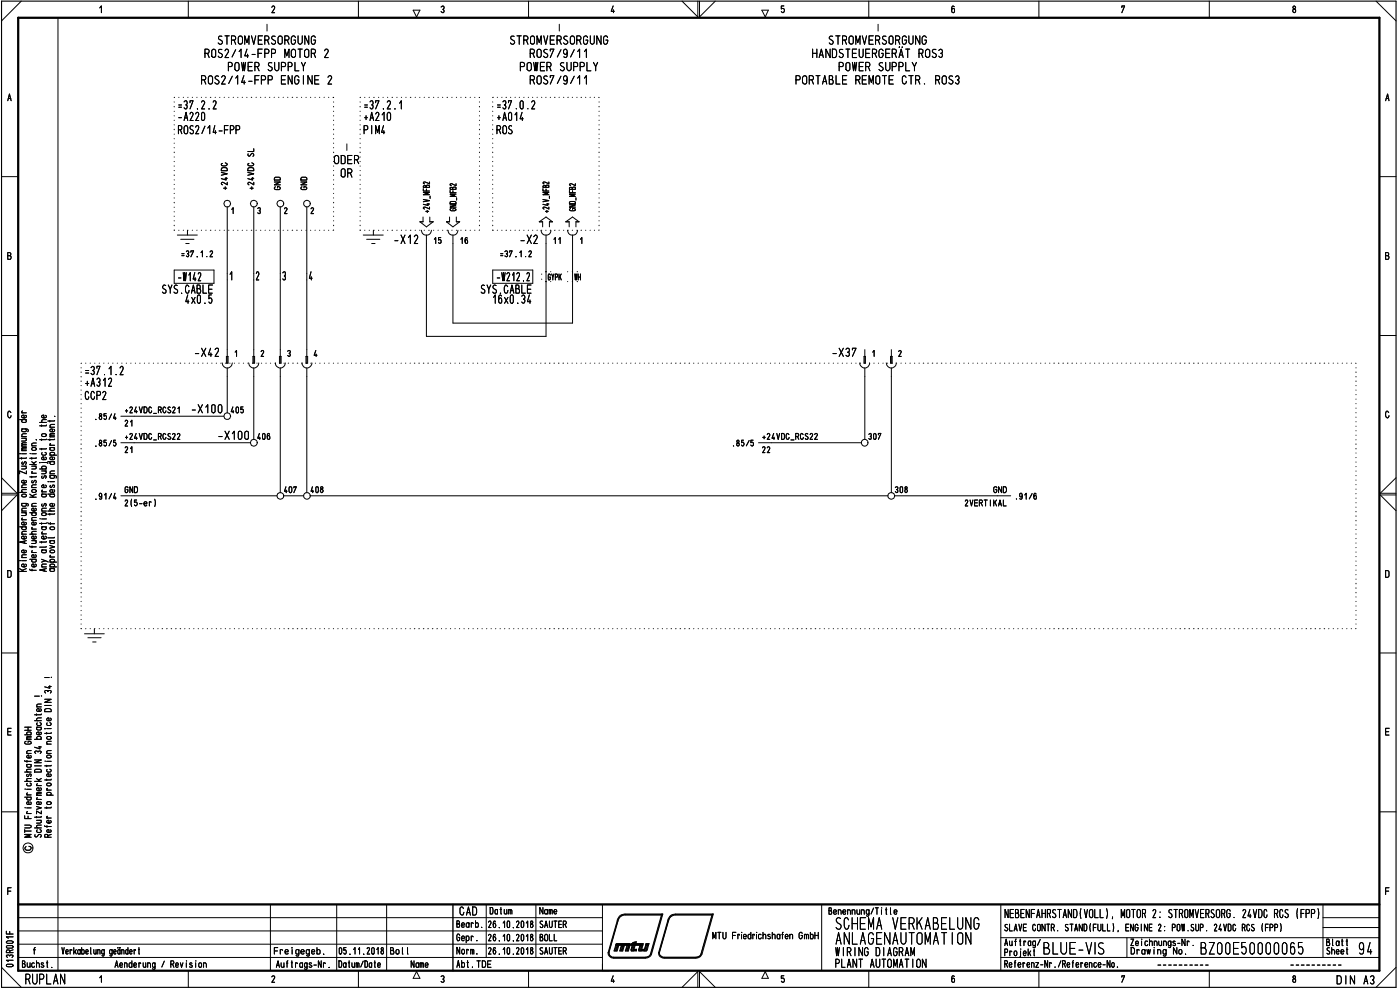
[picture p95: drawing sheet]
<svg xmlns="http://www.w3.org/2000/svg" width="420mm" height="297mm" viewBox="0 0 420 297" stroke-linecap="round" stroke-linejoin="round" font-family="sans-serif">
<defs><g id="words">
<g font-size="5.3">
<text x="250.5" y="279">SC =NA ViKA31LU</text>
<text x="250.7" y="283.5">ABLAG-\AUTOldT 0</text>
<text x="312.9" y="286.5">3LU1-V</text>
<text x="360.1" y="286.4">3200150000065</text>
</g>
<g font-size="4.6">
<text x="285.4" y="4">6</text>
<text x="387.7" y="4">8</text>
<text x="415.7" y="30.4">A</text>
<text x="7.5" y="295.4">RUPLAN</text>
</g>
<g font-size="3.9">
<text x="61.2" y="17.4">ROS2/14-FPP MOTOR 2</text>
<text x="65.1" y="13.5">STROMVERSORGUNG</text>
<text x="152.8" y="13.5">STROMVERSORGUNG</text>
<text x="158.9" y="17.4">ROS7/9/11</text>
<text x="243.6" y="17.4">HANDSTEUERGERÄT ROS3</text>
<text x="248.5" y="13.5">STROMVERSORGUNG</text>
<text x="68.1" y="21.4">POWER SUPPLY</text>
<text x="155.8" y="21.4">POWER SUPPLY</text>
<text x="251.4" y="21.4">POWER SUPPLY</text>
<text x="60.2" y="25.4">ROS2/14-FPP ENGINE 2</text>
<text x="158.9" y="25.4">ROS7/9/11</text>
<text x="238.5" y="25.4">PORTABLE REMOTE CTR. ROS3</text>
<text x="53.3" y="32.9">=37.2.2</text>
<text x="109.1" y="32.9">=37.2.1</text>
<text x="148.9" y="32.9">=37.0.2</text>
<text x="53.2" y="36.3">-A220</text>
<text x="53.3" y="40.3">ROS2/14-FPP</text>
<text x="108.9" y="40.3">PIM4</text>
<text x="109.1" y="36.3">+A210</text>
<text x="148.9" y="40.3">ROS</text>
<text x="148.9" y="36.3">+A014</text>
<text x="99.8" y="49.3">ODER</text>
<text x="102.1" y="53.3">OR</text>
<text x="118.2" y="73.2">-X1215</text>
<text x="155.7" y="73.2">-X211</text>
<text x="48.4" y="88.1">SYS.CABLE</text>
<text x="53" y="84.4">1142</text>
<text x="68.6" y="84.2">1</text>
<text x="76" y="84.2">I2</text>
<text x="83.7" y="84.2">13</text>
<text x="91.7" y="84.2">14</text>
<text x="144" y="88.1">SYS.CABLE</text>
<text x="148.8" y="84.4">-W212.2</text>
<text x="172.3" y="84.2">(1-1</text>
<text x="55.4" y="91.2">4x0.5</text>
<text x="147.7" y="91.2">16x0.34</text>
<text x="58.1" y="107.1">-X42 1</text>
<text x="25.3" y="112.6">=37.1.2</text>
<text x="25.3" y="116.1">+A312</text>
<text x="25.3" y="120.1">CCP2</text>
<text x="39.9" y="152">5</text>
<text x="137.8" y="274.7">CAD</text>
<text x="301.5" y="275.5">NEBENFAHRSTAND(VOLL), MOTOR 2: STROMVERSORG. 24VDC RCS</text>
<text x="250.7" y="286.9">WIRING DIAGRAM</text>
<text x="250.4" y="290.4">PLANT AUTOMATION</text>
<text x="401" y="295.4">DIN A3/</text>
</g>
<g font-size="3.2">
<text x="81.2" y="4">2</text>
<text x="132" y="4">3</text>
<text x="183" y="4">4</text>
<text x="228.5" y="5">V</text>
<text x="336.5" y="4">7</text>
<text x="2.2" y="30.4">A</text>
<text x="69.3" y="64.3">1</text>
<text x="75.6" y="64.3">T3</text>
<text x="83.5" y="64.3">T2</text>
<text x="91.5" y="64.3">T2</text>
<text x="170.4" y="61.8">9</text>
<text x="161.6" y="68.2">PI I</text>
<text x="169.5" y="68.2">PI I</text>
<text x="2.2" y="78">B</text>
<text x="54.2" y="77.2">=37.1.2</text>
<text x="137.9" y="73.2">16</text>
<text x="149.9" y="77.2">=37.1.2</text>
<text x="173.9" y="73.2">1</text>
<text x="415.7" y="78">B</text>
<text x="161.8" y="84">:</text>
<text x="164.4" y="84.2">G:YPK</text>
<text x="70.3" y="107.1">1</text>
<text x="75.4" y="107.1">12</text>
<text x="83.4" y="107.1">13</text>
<text x="91.3" y="107.1">14</text>
<text x="37.3" y="124">+24VDC_R0S21</text>
<text x="57.2" y="124">-X100 405</text>
<text x="28.1" y="126.1">.85/4</text>
<text x="37.2" y="128">21</text>
<text x="37.3" y="132">+24VDC_R0S22</text>
<text x="228.6" y="132">+24VIDO_RCS22</text>
<text x="28.1" y="134">.85/5</text>
<text x="37.2" y="136">21</text>
<text x="219.4" y="134">.85/5</text>
<text x="228.5" y="136">22</text>
<text x="28.1" y="149.9">.91/4</text>
<text x="298.1" y="148">GND</text>
<text x="304.7" y="149.9">.91/6</text>
<text x="37.2" y="152">215-er)</text>
<text x="289.5" y="152">2VERTIKAL</text>
<text x="2" y="173.4">D</text>
<text x="415.5" y="173.4">D</text>
<text x="2" y="220.7">E</text>
<text x="415.5" y="220.7">E</text>
<text x="415.5" y="268.6">F</text>
<text x="146.9" y="274.4">Datum</text>
<text x="161.9" y="274.4">Name</text>
<text x="248.6" y="274.5">Benennung/Title</text>
<text x="388.3" y="275.5">(FPP)</text>
<text x="136.9" y="278.4">Bearb.</text>
<text x="146.3" y="278.5">26.10.2018</text>
<text x="161.8" y="278.5">SAUTER</text>
<text x="213.8" y="281.9">MTU Friedrichshafen GmbH</text>
<text x="301.2" y="279.5">SLAVE CONTR. STAND(FULL), ENGINE 2: POW.SUP. 24VDC RCS (FPP)</text>
<text x="18.5" y="286.4">Verkabelung geändert</text>
<text x="82.1" y="286.4">Freigegeb.</text>
<text x="101.4" y="286.4">05.11.2018</text>
<text x="117" y="286.4">Bol l</text>
<text x="136.9" y="282.4">Gepr.</text>
<text x="137" y="286.4">Norm.</text>
<text x="146.3" y="282.4">26.10.2018</text>
<text x="146.3" y="286.4">26.10.2018</text>
<text x="161.8" y="286.4">SAUTER</text>
<text x="161.9" y="282.4">BOLL</text>
<text x="301.2" y="286.9">Projekt</text>
<text x="301.4" y="283.8">Auftrag/</text>
<text x="339.1" y="283.9">Zeichnungs-Nr.</text>
<text x="339.2" y="286.4">Drawing No.</text>
<text x="397.7" y="283.9">Blatt</text>
<text x="398" y="286.4">Sheet</text>
<text x="407.9" y="286.4">J 4</text>
<text x="6.4" y="290.4">Buchst.</text>
<text x="34.4" y="290.4">Aenderung / Revision</text>
<text x="82.8" y="290.4">Auftrags-Nr.</text>
<text x="101.5" y="290.4">Datum/Date</text>
<text x="123.2" y="290.4">Name</text>
<text x="137" y="290.4">Abt.TDE</text>
<text x="301.3" y="290.4">Referenz-Nr./Reference-No.</text>
<text x="81.4" y="294.9">2</text>
<text x="132.1" y="294.9">3</text>
<text x="183.3" y="294.9">4</text>
<text x="234.3" y="294.9">5</text>
<text x="285.4" y="294.9">6</text>
<text x="336.5" y="294.9">7</text>
<text x="387.8" y="294.9">8</text>
</g>
<g font-size="1.6">
<text x="82.1" y="57.1">CD</text>
<text x="90.1" y="57.1">CD</text>
<text x="16.2" y="125.6">•</text>
<text x="6.3" y="131.1">C</text>
<text x="14.7" y="128.4">C</text>
<text x="8.6" y="139.5">.Y</text>
<text x="9.3" y="142.3">c-</text>
<text x="12.3" y="138.1">00</text>
<text x="14.7" y="143.7">07</text>
<text x="6.3" y="146.5">C</text>
<text x="9.3" y="145.1">N</text>
<text x="9.3" y="146.5">C</text>
<text x="12.3" y="149.3">0 -0</text>
<text x="12.3" y="147.9">c- 0</text>
<text x="14.1" y="145">.-</text>
<text x="6.2" y="154.9">M</text>
<text x="6.3" y="153.5">C</text>
<text x="9.3" y="152.1">C</text>
<text x="12.2" y="153.5">C.0</text>
<text x="12.3" y="152.1">c0 0</text>
<text x="6.2" y="160.4">C.Ct</text>
<text x="6.2" y="161.7">000-</text>
<text x="14.7" y="161.9">0 ,</text>
<text x="6.3" y="166">O c ,</text>
<text x="6.3" y="166">C</text>
<text x="12.3" y="166">00</text>
<text x="6.2" y="168.8">00</text>
<text x="6.2" y="170.3">0000.</text>
<text x="6.7" y="220.6">.0 0</text>
<text x="7.7" y="226.2">cr</text>
<text x="7.8" y="222.1">E .0 0</text>
<text x="10.1" y="224.9">^4.</text>
<text x="7.9" y="233.3">V7</text>
<text x="7.2" y="237.6">-</text>
<text x="7.6" y="238.7">0</text>
<text x="10.7" y="238.8">E0.</text>
<text x="10.7" y="236.1">c-</text>
<text x="13.8" y="237.6">c-</text>
<text x="7.1" y="245.4">LL</text>
<text x="7.6" y="241.6">000</text>
<text x="7" y="249.9">1-00</text>
<text x="2.1" y="268.6">F</text>
<text x="1.6" y="280.4">LL</text>
<text x="1.7" y="283.2">CZ</text>
<text x="1.7" y="284.6">CZ</text>
<text x="1.7" y="286">ce</text>
</g>
</g></defs>
<g fill="none" stroke="#000" stroke-width=".3">
<path d="M6.4 .3l-5.9 6M17.4 5.3v286M29.9 2.4l.5-.6v2M56.5 .3v5M107.6 .3v5M124 3h2l-1 2.1zM158.6 .3v5M204.7 .3l4.7 4.8v-4.8M209.9 .3v4.8l4.8-4.8M235.2 1.8h-.7v.9a.56 .56 0 0 1 .9 .3 .56 .56 0 0 1-.7 .6l-.2-.1M260.7 .3v5M311.8 .3v5"/>
<path d="M362.9 .3v5M413 .3l6 6M.5 53h5M414 53h5M.5 100.7h5M68.2 112.9v11M76.2 112.9v18.9M84.1 112.9v34.9M92.1 112.9v34.9M259.5 112.9v18.9M267.5 112.9v34.9M414 100.7h5"/>
<path d="M3.3 123.8a.48 .48 0 0 0-.6-.4 .48 .48 0 0 0-.4 .6v.7l.4 .6h.4l.2-.6M416.8 123.8a.48 .48 0 0 0-.6-.4 .48 .48 0 0 0-.4 .6v.7l.4 .6h.4l.3-.6M.5 148.5h4.6l-4.6 4.7M.5 143.3l4.6 4.7h-4.6M419 148.5h-4.8l4.8 4.7M419 143.3l-4.8 4.7h4.8M.5 195.9h5M414 195.9h5M.5 243.6h5M7.4 247.6h1.5a.42 .42 0 0 1 .5 .4 .42 .42 0 0 1-.5 .4h-1.5M8 242.4h1.4M8.3 243.5l-.3 .4 .3 .2"/>
<path d="M9.4 250.4h-2l1.6 .4-1.6 .4h2M414 243.6h5M3.3 266.4h-1v2M5.5 275.3h175.3M5.5 279.3h175.3M81.2 271.4v19.9M101 271.4v19.9M116 271.4v19.9M145.9 271.4v15.9M160.8 271.4v15.9M180.8 271.4v19.9M246.6 271.4v19.9"/>
<path d="M300.4 271.4v19.8M397 271.4v15.9M397 278.3h17M397 275.3h17M.5 290.2l5.9 6M2.1 289.4l1.4-.1a.38 .38 0 0 1 .4 .4 .38 .38 0 0 1-.4 .4l-1.4-.1-.2-.3zM2.2 287.3l-.3-.4a.55 .55 0 0 1 .5-.4 .55 .55 0 0 1 .5 .4 .48 .48 0 0 1 .6-.4 .48 .48 0 0 1 .4 .5l-.3 .3M3.9 288.1h-2l.6 .4M3.9 281.1h-2l.6 .4M5.5 287.3h175.3M5.5 283.3h175.3M29.9 293.4l.5-.6v1.9"/>
<path d="M56.5 291.3v4.9M107.6 291.3v4.9M125 291.5l1 2h-2zM158.6 291.3v4.9M204.7 296.2l4.7-4.7v4.7M209.9 296.2v-4.7l4.8 4.7M229.7 291.5l.9 2h-2zM260.7 291.3v4.9M300.4 287.3h113.6M300.4 281.3h113.6M311.8 291.3v4.9M338.2 281.3v6"/>
<path d="M362.9 291.3v4.9M419 290.2l-6 6"/>
<circle cx="8.4" cy="254.4" r="1.49"/>
</g>
<path d="M.5 .3h418.5v295.9h-418.5z" fill="none" stroke="#000" stroke-width=".34"/>
<path d="M5.5 5.3h408.5v286h-408.5zM5.5 271.4h408.5" fill="none" stroke="#000" stroke-width=".68"/>
<path d="M135.9 271.4v19.9" fill="none" stroke="#000" stroke-width=".42"/>
<g fill="none" stroke="#000" stroke-width=".3">
<path d="M7.4 218.2h2M8.4 218.2v.9M7.4 228.2l.1 .2h1.9M7.4 239.2h2M7.4 234.4h2M7.4 231.6h2M7.8 222.4l-.4 .4v.2l.4 .3 1.6-.2-.2-.6-.8-.1v.4M8 229.4h1.1l.3 .6-.3 .2-.9-.1-.2-.4 .3-.3M8 238.5h1.4M8 236.8h1.4M8.1 228.2v.5M8.3 239.2l-.3 .2 .3 .6h.8l.3-.2v-.4l-.3-.2"/>
<path d="M9 234.9l.4 .2v.5l-.3 .2-.9-.1-.2-.2 .2-.5M9.2 226.7l.2 .2-.2 .5h-.9l-.3-.5 .7-.3v.8M9.4 233.6l-1.3 .1-.1 .5 .4 .2M9.4 230.8l-1.3 .1-.1 .5 .4 .2M9.4 229.4h-.2M7.4 247.6h1.5a.42 .42 0 0 1 .5 .4 .42 .42 0 0 1-.5 .4h-1.5M7.6 242.4h.1M8 242.4h1.4M8.3 243.5l-.3 .4 .3 .2M9.4 250.4h-2l1.6 .4-1.6 .4h2"/>
</g>
<g fill="none" stroke="#000" stroke-width=".3">
<path d="M7.4 218.2h2M8.4 218.2v.9M10.4 216.2h2M10.4 208.9h1.4M11 218.2h1.1l.3 .6-.3 .2h-.8l-.3-.2 .3-.6M11 214.2v.4M11 212.1h1.4M12 216.8l.4 .4-.3 .5h-.8l-.3-.4 .2-.4M12.1 219.7l.3 .4-.4 .4-1-.2v-.5l.7-.2v.9M12.1 212.7l.3 .2-.3 .5h-.9l-.2-.5 .7-.3v.8M12.4 215.4l-1.3 .2-.1 .3 .4 .3M12.4 214.2l-.1 .3h-1.9"/>
<path d="M12.4 211.2l-1.2 .1-.2 .2 .2 .6M12.4 218.2l-.2 .1M7.4 228.2l.1 .2h1.9M7.4 239.2h2M7.4 234.4h2M7.4 231.6h2M7.8 222.4l-.4 .4v.2l.4 .3 1.6-.2-.2-.6-.8-.1v.4M8 229.4h1.1l.3 .6-.3 .2-.9-.1-.2-.4 .3-.3M8 238.5h1.4M8 236.8h1.4M8.1 228.2v.5M8.3 239.2l-.3 .2 .3 .6h.8l.3-.2v-.4l-.3-.2"/>
<path d="M9 234.9l.4 .2v.5l-.3 .2-.9-.1-.2-.2 .2-.5M9.2 226.7l.2 .2-.2 .5h-.9l-.3-.5 .7-.3v.8M9.4 233.6l-1.3 .1-.1 .5 .4 .2M9.4 230.8l-1.3 .1-.1 .5 .4 .2M9.4 229.4h-.2M10.4 228h2l-2 .9h2M10.4 234.4h2M10.4 229.8h2M10.5 231.1l.3-.3h1.2l.4 .3v.5h-2zM10.7 226.1l-.3-.5a.55 .55 0 0 1 .5-.3 .55 .55 0 0 1 .5 .3 .48 .48 0 0 1 .5-.3 .48 .48 0 0 1 .4 .5l-.2 .3M11 239.9h1.4M11 233.6l1 .8"/>
<path d="M11.2 239.4l-.2 .2 .3 .3M12.1 236.4l.3 .5-.4 .3-1-.1v-.5l.2-.2h.5v.8M12.4 233.6l-.8 .4M7.6 242.4h.1M10.5 250.4a.43 .43 0 0 0 .1 .7 .43 .43 0 0 0 .6-.1 .56 .56 0 0 1 .6-.7 .56 .56 0 0 1 .5 .7l-.2 .2M11 242l1.4 .4-1.4 .4M11 246.1h1.4M11 244.9v.5M12 246.1a.42 .42 0 0 1 .4 .4 .42 .42 0 0 1-.4 .5h-1M12.1 240.6l.3 .3-.3 .5h-.9l-.2-.4v-.3l.7-.2v.9M12.4 247.6h-1.3l-.1 .5 .4 .3M12.4 244.9l-.1 .3h-1.9"/>
<path d="M12.4 243.3v.9l-1.4-.9v.9"/>
</g>
<g fill="none" stroke="#000" stroke-width=".3">
<path d="M10.4 216.2h2M10.4 208.9h1.4M11 218.2h1.1l.3 .6-.3 .2h-.8l-.3-.2 .3-.6M11 214.2v.4M11 212.1h1.4M12 216.8l.4 .4-.3 .5h-.8l-.3-.4 .2-.4M12.1 219.7l.3 .4-.4 .4-1-.2v-.5l.7-.2v.9M12.1 212.7l.3 .2-.3 .5h-.9l-.2-.5 .7-.3v.8M12.5 208.9h.1M12.4 215.4l-1.3 .2-.1 .3 .4 .3M12.4 214.2l-.1 .3h-1.9M12.4 211.2l-1.2 .1-.2 .2 .2 .6"/>
<path d="M12.4 218.2l-.2 .1M10.4 228h2l-2 .9h2M10.4 234.4h2M10.4 229.8h2M10.5 231.1l.3-.3h1.2l.4 .3v.5h-2zM10.7 226.1l-.3-.5a.55 .55 0 0 1 .5-.3 .55 .55 0 0 1 .5 .3 .48 .48 0 0 1 .5-.3 .48 .48 0 0 1 .4 .5l-.2 .3M11 239.9h1.4M11 233.6l1 .8M11.2 239.4l-.2 .2 .3 .3M12.1 236.4l.3 .5-.4 .3-1-.1v-.5l.2-.2h.5v.8M12.4 233.6l-.8 .4M10.5 250.4a.43 .43 0 0 0 .1 .7 .43 .43 0 0 0 .6-.1 .56 .56 0 0 1 .6-.7 .56 .56 0 0 1 .5 .7l-.2 .2"/>
<path d="M11 242l1.4 .4-1.4 .4M11 246.1h1.4M11 244.9v.5M12 246.1a.42 .42 0 0 1 .4 .4 .42 .42 0 0 1-.4 .5h-1M12.1 240.6l.3 .3-.3 .5h-.9l-.2-.4v-.3l.7-.2v.9M12.4 247.6h-1.3l-.1 .5 .4 .3M12.4 244.9l-.1 .3h-1.9M12.4 243.3v.9l-1.4-.9v.9"/>
</g>
<g fill="none" stroke="#000" stroke-width=".3">
<path d="M12.5 208.9h.1M14 229.6v.4M14 233.8v.4M14 238.6h2M14 228.4h1.4M14.1 235.1l1.1-.1 .2 .5-1 .3-.4-.3zM14.4 238.6a.43 .43 0 0 1-.4-.4 .43 .43 0 0 1 .4-.5l.9 .2 .1 .4-.5 .3M14.9 230.8l.5 .3-.4 .5h-.7l-.3-.2 .2-.5M15.1 232.2l.3 .3-.3 .5h-.8l-.3-.3 .1-.4 .6-.1v.8M15.4 233.8l-.1 .2h-1.9M15.4 229.6v.2h-2M13.4 247.7l.1 .3h1.9"/>
<path d="M14 245.4h1.4M14 242.1v.5M14.1 240.7l1.1-.1 .2 .5-1 .3-.4-.3zM14.1 247.7v.5M14.3 244.9l-.3 .1 .3 .4M14.4 251.2v-.5a.56 .56 0 0 0-1-.2v.7h2M15.1 249l.3 .4-.5 .4-.8-.2v-.5l.6-.2v.9M15.1 246.2l.3 .4-.5 .4-.8-.2v-.5l.6-.2v.9M15.4 242.1l-.1 .3h-1.9M15.4 250.4l-1 .3"/>
</g>
<g fill="none" stroke="#000" stroke-width=".3">
<path d="M13.4 212.9l.6-.3 1 .1 .4 .3v.5h-2zM13.4 209.8h2l-2 .9h2M13.4 211.7h2M13.4 203.3h1.4M13.5 218.6h.1M13.7 207.9l-.3-.3a.48 .48 0 0 1 .5-.4 .48 .48 0 0 1 .5 .3 .53 .53 0 0 1 .5-.3 .53 .53 0 0 1 .5 .4l-.3 .3M14 219.8v.4M14 218.6h1.4M14.6 206h.8M14.9 216.8l.5 .4-.4 .5h-.7l-.3-.3 .2-.5M14.9 205.7v.8l-1.5-.4M15.1 215.5l.3 .2-.3 .5h-.8l-.3-.5 .4-.3h.3v.8"/>
<path d="M15.4 219.8v.2h-2M13.6 228.4h.1M14 226.1h1.4M14 223.3h1.4M14.1 226.7h1.1l.2 .5-1 .2-.4-.2zM14.1 221.1h1.1l.2 .5-1 .2-.4-.2zM15.4 225.2l-1.3 .2-.1 .3 .3 .4M15.4 222.4l-1.3 .2-.1 .3 .3 .4"/>
</g>
<g fill="none" stroke="#000" stroke-width=".3">
<path d="M15.5 203.3h.1M14 229.6v.4M14 233.8v.4M14 238.6h2M14 228.4h1.4M14.1 235.1l1.1-.1 .2 .5-1 .3-.4-.3zM14.4 238.6a.43 .43 0 0 1-.4-.4 .43 .43 0 0 1 .4-.5l.9 .2 .1 .4-.5 .3M14.9 230.8l.5 .3-.4 .5h-.7l-.3-.2 .2-.5M15.1 232.2l.3 .3-.3 .5h-.8l-.3-.3 .1-.4 .6-.1v.8M15.4 233.8l-.1 .2h-1.9M15.4 229.6v.2h-2M13.4 247.7l.1 .3h1.9"/>
<path d="M14 245.4h1.4M14 242.1v.5M14.1 240.7l1.1-.1 .2 .5-1 .3-.4-.3zM14.1 247.7v.5M14.3 244.9l-.3 .1 .3 .4M14.4 251.2v-.5a.56 .56 0 0 0-1-.2v.7h2M15.1 249l.3 .4-.5 .4-.8-.2v-.5l.6-.2v.9M15.1 246.2l.3 .4-.5 .4-.8-.2v-.5l.6-.2v.9M15.4 242.1l-.1 .3h-1.9M15.4 250.4l-1 .3"/>
</g>
<g fill="none" stroke="#000" stroke-width=".3">
<path d="M13.4 212.9l.6-.3 1 .1 .4 .3v.5h-2zM13.4 209.8h2l-2 .9h2M13.4 211.7h2M13.4 203.3h1.4M13.5 218.6h.1M13.7 207.9l-.3-.3a.48 .48 0 0 1 .5-.4 .48 .48 0 0 1 .5 .3 .53 .53 0 0 1 .5-.3 .53 .53 0 0 1 .5 .4l-.3 .3M14 219.8v.4M14 218.6h1.4M14.6 206h.8M14.9 216.8l.5 .4-.4 .5h-.7l-.3-.3 .2-.5M14.9 205.7v.8l-1.5-.4M15.1 215.5l.3 .2-.3 .5h-.8l-.3-.5 .4-.3h.3v.8"/>
<path d="M15.4 219.8v.2h-2M13.6 228.4h.1M14 226.1h1.4M14 223.3h1.4M14.1 226.7h1.1l.2 .5-1 .2-.4-.2zM14.1 221.1h1.1l.2 .5-1 .2-.4-.2zM15.4 225.2l-1.3 .2-.1 .3 .3 .4M15.4 222.4l-1.3 .2-.1 .3 .3 .4"/>
</g>
<g fill="none" stroke="#000" stroke-width=".3">
<path d="M12.5 158.1h1.1l.3 .5-.3 .3h-.8l-.3-.3 .3-.5M12.5 156.9v.4M12.5 155.7h1.4M12.7 159.6l-.2 .3 .3 .3M13.9 156.9l-.1 .2h-1.9M13.9 158.1l-.2 .1M12.5 167.8l1.9 .9M12.5 170.1h1.4M12.5 162.5v.4M12.5 160.2h1.4M13.2 170.8v.6M13.7 160.9l.2 .5-.4 .3-.9-.2-.1-.4 .7-.2v.8"/>
<path d="M13.7 168.2l-1.2 .5M13.9 170.6l-2 .4 2 .4M13.9 169.2h-1.2l-.2 .5 .2 .4M13.9 164l-.1 .2h-1.9M13.9 162.5l-.1 .1h-1.9M15.5 203.3h.1M8.7 253.9a.6 .6 0 0 1 .7 .6 .6 .6 0 0 1-.6 .6h-.8l-.4-.3-.1-.5 .3-.3"/>
</g>
<g fill="none" stroke="#000" stroke-width=".3">
<path d="M11.9 126.7h2M12 138.8h.1M12.5 138.8h1.5l.4 .2M12.5 130.4l1-.3a.42 .42 0 0 1 .4 .5 .42 .42 0 0 1-.4 .4l-.8-.1zM12.5 127.5v.4M12.5 131.7v.5M12.5 134.5v.5M13.5 135.7l.4 .4-.3 .5-.9-.1-.2-.3 .2-.4M13.7 124.6l.2 .3-.1 .3-.9 .2a.45 .45 0 0 1-.4-.6 .45 .45 0 0 1 .7-.3v.9M13.9 134.5l-.1 .2h-1.9M13.9 131.7l-.1 .2h-1.9M13.9 127.5l-.1 .3h-1.9"/>
<path d="M13.9 125.9l-1.3 .2v.6h.3M11.9 140.7h2M12.1 155.7h.1M12.5 158.1h1.1l.3 .5-.3 .3h-.8l-.3-.3 .3-.5M12.5 141.3h1.4M12.5 156.9v.4M12.5 155.7h1.4M12.6 154l.9-.2a.42 .42 0 0 1 .4 .5 .42 .42 0 0 1-.4 .4l-.8-.1zM12.7 142.8a.37 .37 0 0 0-.2 .5 .37 .37 0 0 0 .4 .2l.3-.5a.33 .33 0 0 1 .6-.2 .33 .33 0 0 1 0 .5l-.1 .2M12.7 159.6l-.2 .3 .3 .3M12.8 140.7l-.3-.3 .3-.5h.8l.3 .3-.3 .5M13.5 141.3a.42 .42 0 0 1 .4 .4 .42 .42 0 0 1-.4 .5h-1"/>
<path d="M13.7 145.5l.2 .3-.2 .5h-1l-.2-.5 .7-.3v.8M13.9 156.9l-.1 .2h-1.9M13.9 158.1l-.2 .1M12.5 167.8l1.9 .9M12.5 162.5v.4M12.5 170.1h1.4M12.5 160.2h1.4M13.2 170.8v.6M13.7 160.9l.2 .5-.4 .3-.9-.2-.1-.4 .7-.2v.8M13.7 168.2l-1.2 .5M13.9 170.6l-2 .4 2 .4M13.9 169.2h-1.2l-.2 .5 .2 .4"/>
<path d="M13.9 164l-.1 .2h-1.9M13.9 162.5l-.1 .1h-1.9"/>
</g>
<g fill="none" stroke="#000" stroke-width=".3">
<path d="M5.9 125.9h2M6 136.1h.1M6.5 128.7l1.8 .1 .2 .3-.2 .4M6.5 139.9h1.4M6.5 137.3v.5M6.5 136.1h1.4M6.5 135.2h1.4M6.5 133.9h1.4M6.5 123.9h1.4M6.7 138.6a.36 .36 0 0 0-.2 .5 .36 .36 0 0 0 .5 .2 .6 .6 0 0 1 .8-.6l-.1 .7M6.7 123.3l-.2 .2 .3 .4M6.8 128.7l-.3 .3 .3 .5h.8l.3-.2-.3-.6"/>
<path d="M6.8 125.9l-.3 .3 .3 .5h.8l.3-.2-.3-.6M7.5 139.9l.4 .3-.1 .3-1.3 .2M7.5 131.5l.4 .3-.1 .4-1.3 .1M7.7 124.6l.2 .5-.4 .3-.9-.2v-.5l.6-.2v.9M7.9 137.3l-.1 .2h-1.9M7.9 134.7h-1.2l-.2 .3 .2 .2M7.9 134.3h-1.2l-.2 .2 .4 .2M7.9 133.3h-1.2l-.2 .3 .2 .3M7.9 132.8l-1.3 .1v.4h.3M9.5 136.1h1.4M9.5 137.3v.5M10.5 139.9l.4 .3-.2 .4-1.2 .1"/>
<path d="M10.9 137.3v.2h-2M11.9 126.7h2M12 138.8h.1M12.5 138.8h1.5l.4 .2M12.5 130.4l1-.3a.42 .42 0 0 1 .4 .5 .42 .42 0 0 1-.4 .4l-.8-.1zM12.5 127.5v.4M12.5 131.7v.5M12.5 134.5v.5M13.5 135.7l.4 .4-.3 .5-.9-.1-.2-.3 .2-.4M13.7 124.6l.2 .3-.1 .3-.9 .2a.45 .45 0 0 1-.4-.6 .45 .45 0 0 1 .7-.3v.9M13.9 134.5l-.1 .2h-1.9M13.9 131.7l-.1 .2h-1.9"/>
<path d="M13.9 127.5l-.1 .3h-1.9M13.9 125.9l-1.3 .2v.6h.3M5.9 158.1h2M5.9 147.7h2M6.5 151l1.8 .1 .2 .4-.2 .3M6.5 156h1.4M6.6 148.4l.9-.1 .3 .1 .1 .4-1 .3-.3-.2zM6.7 155.4l-.2 .3 .3 .3M6.8 158.1l-.3 .2 .3 .6 .9-.1 .2-.5-.3-.2M6.8 151l-.3 .4 .3 .5 1-.2 .1-.3-.3-.4M7.7 156.7l.2 .3-.2 .5h-1l-.2-.4 .1-.3 .6-.2v.9M7.7 144.2l.2 .4-.4 .3-.9-.1-.1-.4 .7-.3v.8"/>
<path d="M7.9 146.9l-1.3 .1-.1 .4 .4 .3M7.9 141.3v.9l-2-.9v.9M8.9 153.8h2M8.9 149.2h2M8.9 148.3l1.2 .9M9.5 147.2l.4-.3h.6l.4 .3v.2l-.2 .3h-.8zM9.5 156.1h1.4M9.5 142.9v.4M9.7 158.2l-.2 .4 .3 .1M9.8 153.8l-.3 .2v.5l.3 .2 1-.2 .1-.3-.4-.4M10.6 156.7l.3 .3-.3 .5h-.9l-.1-.7 .6-.2v.9M10.6 152.5l.3 .5-.4 .3-.8-.1-.2-.5 .2-.2h.5v.8"/>
<path d="M10.9 155.3l-1.3 .1 .1 .7M10.9 142.9v.2h-2M10.9 148.3l-1.3 .5M11.9 140.7h2M12.1 155.7h.1M12.5 141.3h1.4M12.6 154l.9-.2a.42 .42 0 0 1 .4 .5 .42 .42 0 0 1-.4 .4l-.8-.1zM12.7 142.8a.37 .37 0 0 0-.2 .5 .37 .37 0 0 0 .4 .2l.3-.5a.33 .33 0 0 1 .6-.2 .33 .33 0 0 1 0 .5l-.1 .2M12.8 140.7l-.3-.3 .3-.5h.8l.3 .3-.3 .5M13.5 141.3a.42 .42 0 0 1 .4 .4 .42 .42 0 0 1-.4 .5h-1M13.7 145.5l.2 .3-.2 .5h-1l-.2-.5 .7-.3v.8M5.9 171.4h2"/>
<path d="M5.9 170.6l1.3 .8M7.3 162.4v.6M7.9 166.5h-1.3l.1 .8M7.9 162.2l-2 .4 2 .5M7.9 170.6l-1.3 .5M8.9 170.8l.2 .3h1.8M8.9 163.8l.1 .3h1.9M8.9 167.8h2M9.6 163.8v.5M9.6 170.8v.5M9.8 167.8l-.3 .2v.5l.3 .2 1-.2 .1-.4-.4-.3M10.5 162.2l.4 .4-.2 .4-1.2 .1"/>
<path d="M10.6 166.5l.3 .5-.4 .3-.8-.1-.2-.5 .2-.2h.5v.8"/>
</g>
<g fill="none" stroke="#000" stroke-width=".3">
<path d="M9.1 136.1h.1M9.5 133.8h1.4M9.5 137.3v.5M9.5 136.1h1.4M9.7 134.4h1l.2 .5-1 .2-.4-.2zM10.5 139.9l.4 .3-.2 .4-1.2 .1M10.9 132.9l-1.3 .2 .1 .7M10.9 132h.1M10.9 137.3v.2h-2M8.9 153.8h2M8.9 149.2h2M8.9 148.3l1.2 .9"/>
<path d="M9.5 147.2l.4-.3h.6l.4 .3v.2l-.2 .3h-.8zM9.5 156.1h1.4M9.5 142.9v.4M9.7 158.2l-.2 .4 .3 .1M9.8 153.8l-.3 .2v.5l.3 .2 1-.2 .1-.3-.4-.4M10.6 156.7l.3 .3-.3 .5h-.9l-.1-.7 .6-.2v.9M10.6 152.5l.3 .5-.4 .3-.8-.1-.2-.5 .2-.2h.5v.8M10.9 155.3l-1.3 .1 .1 .7M10.9 142.9v.2h-2M10.9 148.3l-1.3 .5M8.9 170.8l.2 .3h1.8M8.9 163.8l.1 .3h1.9"/>
<path d="M8.9 167.8h2M9.6 163.8v.5M9.6 170.8v.5M9.8 167.8l-.3 .2v.5l.3 .2 1-.2 .1-.4-.4-.3M10.5 162.2l.4 .4-.2 .4-1.2 .1M10.6 166.5l.3 .5-.4 .3-.8-.1-.2-.5 .2-.2h.5v.8"/>
</g>
<g fill="none" stroke="#000" stroke-width=".3">
<path d="M80.1 7.3v2M167.9 7.3v2M263.5 7.3v2M67.3 29.2h.1M68.6 29.2h.1M70 29.2h.1M71.3 29.2h.1M72.7 29.2h.1M74 29.2h.1M75.4 29.2h.2M76.8 29.2h.1M78.2 29.2h.1"/>
<path d="M79.5 29.2h.1M80.9 29.2h.1M82.3 29.2h.1M83.6 29.2h.1M85 29.2h.1M86.3 29.2h.1M87.7 29.2h.1M89 29.2h.2M90.5 29.2h.1M91.8 29.2h.1M93.2 29.2h.1M94.5 29.2h.1"/>
<path d="M95.9 29.2h.1M97.2 29.2h.1M98.6 29.2h.1M99.9 29.2l.2 .1M100.1 30.6h.1M100.1 31.9v.2M100.1 33.4h.1M100.1 34.7v.1M100.1 36.1v.1M100.1 37.4v.1M100.1 38.8v.1M123.1 29.2h.2"/>
<path d="M124.6 29.2h.1M125.9 29.2h.1M127.3 29.2h.1M128.7 29.2h.1M130.1 29.2h.1M131.4 29.2h.1M132.8 29.2h.1M134.2 29.2h.1M135.6 29.2h.1M136.9 29.2h.1M138.3 29.2h.1M139.7 29.2h.1"/>
<path d="M141.1 29.2h.1M142.5 29.2h.1M143.8 29.2l.1 .1M143.9 30.6h.1M143.9 31.9v.2M143.9 33.4h.1M143.9 34.7v.1M143.9 36.1v.1M143.9 37.4v.1M143.9 38.8v.1M162.5 29.2h.1M163.8 29.2h.1"/>
<path d="M165.1 29.2h.1M166.4 29.2h.2M167.8 29.2h.1M169.1 29.2h.1M170.4 29.2h.2M171.7 29.2h.1M173.1 29.2h.1M174.4 29.2h.1M175.7 29.2h.1M177.1 29.2h.1M178.4 29.2h.1M179.7 29.2l.1 .1"/>
<path d="M179.8 30.6h.1M179.8 31.9v.2M179.8 33.4h.1M179.8 34.7v.1M179.8 36.1v.1M179.8 37.4v.1M179.8 38.8v.1M52.3 42.9v.1M52.3 44.3v.1M52.3 45.6v.2M52.3 47.1v.1M52.3 48.4v.1"/>
<path d="M52.3 49.8v.1M52.3 51.1v.1M52.3 52.5v.2M52.3 53.9v.1M52.3 55.3v.1M52.3 56.6v.1M52.3 58v.1M52.3 59.4h.1M66.4 51.7l1.8 .5-1.8 .4M66.6 50.4h1.4l.2 .8h-1.8zM67.1 56.5h.9M67.5 53.5h.7"/>
<path d="M67.6 48.9a.48 .48 0 0 1 .6 .4 .48 .48 0 0 1-.6 .5l-1-.1-.2-.5 .4-.2M67.6 56v.8M67.9 53.3v.7l-1.5-.4M68.2 54.7v.8l-1.1-.7a.39 .39 0 0 0-.6 .1 .39 .39 0 0 0 .3 .6M74.4 51.7l1.8 .5-1.8 .4M74.5 46.1a.42 .42 0 0 0 0 .6 .42 .42 0 0 0 .6 0 .51 .51 0 0 1 .5-.6 .51 .51 0 0 1 .6 .5l-.3 .3M74.5 50.4h1.5l.2 .8h-1.8zM75.1 56.5h.9M75.5 53.5h.7M75.6 48.9a.48 .48 0 0 1 .6 .4 .48 .48 0 0 1-.6 .5l-1.1-.1-.1-.5 .3-.2M75.6 56v.8M75.8 53.3v.7l-1.4-.4"/>
<path d="M76.2 54.7v.8l-1.1-.7a.39 .39 0 0 0-.6 .1 .39 .39 0 0 0 .2 .6M76.2 44.6v.9h-1.8M82.3 54.6h1.8l-1.8 .9h1.8M82.5 53.3l1.3-.1 .3 .2v.6h-1.8zM90.3 54.6h1.8l-1.8 .9h1.8M90.5 53.3l1.2-.1 .4 .2v.6h-1.8zM100.1 40.2v.1M100.1 41.6v.1M100.1 42.9v.1M100.1 44.3v.1M100.1 45.6v.2M100.1 51.1v.1"/>
<path d="M100.1 52.5v.2M100.1 53.9v.1M100.1 55.3v.1M100.1 56.6v.1M100.1 58v.1M100.1 59.4h.1M104.1 43.2v1.9M108.1 42.9v.1M108.1 44.3v.1M108.1 45.6v.2M108.1 51.1v.1M108.1 52.5v.2"/>
<path d="M108.1 53.9v.1M108.1 55.3v.1M108.1 56.6v.1M108.1 58v.1M108.1 59.4h.1M127 59.9l1.9 .3-1.9 .3M127 56.6v.7h1.9M127.9 55.9l-.7-.2-.2 .5h1.9v-.4l-.7-.3-.3 .4v.3M128 56.7v.6M128.9 57.7h-1.9l1.5 .4-1.5 .3h1.9M128.9 54.6v.6l-1.3-.6a.31 .31 0 0 0-.4 .1 .31 .31 0 0 0 .1 .4l.1 .1M129.1 58.8v.7"/>
<path d="M135.1 57.1v.7h1.8M135.8 56.4l-.6-.2-.1 .6h1.8v-.5l-.2-.2-.7 .1-.2 .6M135.9 57.2v.6M136.9 58.3h-1.8l1.3 .3-1.3 .3h1.8M136.9 55.1v.6l-1.2-.6-.6 .1v.3l.3 .2M137 59.4v.6M143.9 40.2v.1M143.9 41.6v.1M143.9 42.9v.1M143.9 44.3v.1M143.9 45.6v.2M143.9 47.1v.1"/>
<path d="M143.9 48.4v.1M143.9 49.8v.1M143.9 51.1v.1M143.9 52.5v.2M143.9 53.9v.1M143.9 55.3v.1M143.9 56.6v.1M143.9 58v.1M143.9 59.4h.1M147.9 42.9v.1M147.9 44.3v.1M147.9 45.6v.2"/>
<path d="M147.9 47.1v.1M147.9 48.4v.1M147.9 49.8v.1M147.9 51.1v.1M147.9 52.5v.2M147.9 53.9v.1M147.9 55.3v.1M147.9 56.6v.1M147.9 58v.1M147.9 59.4h.1M162.9 59.9l1.8 .3-1.8 .3M162.9 56.6v.7h1.8"/>
<path d="M163.8 55.9l-.7-.2-.2 .5h1.8v-.5l-.7-.1-.2 .6M163.9 56.7v.6M164.7 57.7h-1.8l1.5 .4-1.5 .3h1.8M164.7 54.6v.6l-1-.5a.36 .36 0 0 0-.6-.1 .36 .36 0 0 0 .2 .6M164.9 58.8v.7M170.9 57.1v.7h1.8M171.7 56.4l-.6-.2-.2 .6h1.8v-.6l-1 .1v.5M171.8 57.2v.6M172.7 58.3h-1.8l1.4 .3-1.4 .3h1.8M172.7 55.1v.6l-1.2-.6-.5 .1-.1 .3 .3 .2M179.8 40.2v.1M179.8 41.6v.1"/>
<path d="M179.8 42.9v.1M179.8 44.3v.1M179.8 45.6v.2M179.8 47.1v.1M179.8 48.4v.1M179.8 49.8v.1M179.8 51.1v.1M179.8 52.5v.2M179.8 53.9v.1M179.8 55.3v.1M179.8 56.6v.1M179.8 58v.1"/>
<path d="M179.8 59.4h.1M52.3 60.7v.2M52.3 62.1v.1M52.3 63.5v.1M52.3 64.9h.1M52.3 66.2v.1M52.3 67.6v.1M52.3 69l.1 .1M53.2 70.5h6M53.6 69.1h.1M54.2 71.8h4M55 69.1h.1"/>
<path d="M55.8 73.1h1M56.3 69.1v1.4M56.3 69.1h.1M57.7 69.1h.1M59.1 69.1h.1M60.4 69.1h.1M61.8 69.1h.1M63.1 69.1h.2M64.6 69.1h.1M65.9 69.1h.1M67.3 69.1h.1M68.2 62.1v19.9"/>
<path d="M68.6 69.1h.1M70 69.1h.1M71.3 69.1h.1M72.7 69.1h.1M74 69.1h.1M75.4 69.1h.2M76.2 62.1v19.9M76.8 69.1h.1M78.2 69.1h.1M79.5 69.1h.1M80.9 69.1h.1M82.3 69.1h.1"/>
<path d="M83.6 69.1h.1M84.1 62.1v19.9M85 69.1h.1M86.3 69.1h.1M87.7 69.1h.1M89 69.1h.2M90.5 69.1h.1M91.8 69.1h.1M92.1 62.1v19.9M93.2 69.1h.1M94.5 69.1h.1M95.9 69.1h.1"/>
<path d="M97.2 69.1h.1M98.6 69.1h.1M100.1 69l-.2 .1M100.1 60.7v.2M100.1 62.1v.1M100.1 63.5v.1M100.1 64.9h.1M100.1 66.2v.1M100.1 67.6v.1M108.1 69l.1 .1M108.1 60.7v.2M108.1 62.1v.1"/>
<path d="M108.1 63.5v.1M108.1 64.9h.1M108.1 66.2v.1M108.1 67.6v.1M109 70.5h6M109.4 69.1h.1M110 71.8h4M110.8 69.1h.1M111.5 73.1h1.1M112.1 69.1v1.4M112.1 69.1h.2M113.6 69.1h.1"/>
<path d="M114.9 69.1h.1M116.3 69.1h.1M117.6 69.1h.2M119.1 69.1h.1M120.4 69.1h.1M121.8 69.1h.1M123.1 69.1h.2M124.6 69.1h.1M125.9 69.1h.1M126.4 69.1a1.53 1.53 0 0 0 1.6 1.4 1.53 1.53 0 0 0 1.5-1.4M127 65.1v1.4h-1l2 1.6 2-1.6h-1v-1.4M127.3 69.1h.1"/>
<path d="M127.8 63.4h.9M128 73.1v27.8h35.9v-16.4M128.1 61.2h.8M128.2 63.2v.6M128.5 61v.6l-1.5-.3M128.7 69.1h.1M128.9 62.1v.6l-1.3-.6a.31 .31 0 0 0-.4 .1 .31 .31 0 0 0 .1 .5h.1M130.1 69.1h.1M131.4 69.1h.1M132.8 69.1h.1M134.2 69.1h.1M134.5 69.1a1.48 1.48 0 0 0 1.5 1.4 1.48 1.48 0 0 0 1.5-1.4"/>
<path d="M134.9 65.1v1.4h-.9l1.9 1.6 2.1-1.6h-1.1v-1.4M135.1 61.5h1.8l-1.8 .6h1.8M135.1 60.6l1.4-.1 .4 .2v.4h-1.8zM135.4 62.6l-.3 .1 .3 .5h1l.5-.2-.5-.4h-.5v.2M135.6 69.1h.1M135.9 70.5v26.4h35.9v-12.4M136.9 69.1h.1M138.3 69.1h.1M139.7 69.1h.1M141.1 69.1h.1M142.5 69.1h.1M143.9 69l-.1 .1"/>
<path d="M143.9 60.7v.2M143.9 62.1v.1M143.9 63.5v.1M143.9 64.9h.1M143.9 66.2v.1M143.9 67.6v.1M147.9 69l.1 .1M147.9 60.7v.2M147.9 62.1v.1M147.9 63.5v.1M147.9 64.9h.1M147.9 66.2v.1"/>
<path d="M147.9 67.6v.1M149.2 69.1h.1M150.6 69.1h.1M151.8 69.1h.2M153.2 69.1h.1M154.6 69.1h.1M155.8 69.1h.1M157.2 69.1h.1M158.5 69.1h.1M159.8 69.1h.1M161.8 66.5l2.1-1.4 1.9 1.4M162.3 69.1a1.48 1.48 0 0 0 1.5 1.4 1.48 1.48 0 0 0 1.5-1.4"/>
<path d="M163.7 63.4h.8M163.9 73.1v8.4M164 61.2h.7M164.1 63.2v.6M164.4 61v.6l-1.5-.3M164.7 62.1v.6l-1-.5a.36 .36 0 0 0-.6 0 .36 .36 0 0 0 .2 .5M166.4 69.1h.2M167.8 69.1h.1M169.8 66.5l2-1.4 2 1.4M170.3 69.1a1.53 1.53 0 0 0 1.5 1.4 1.53 1.53 0 0 0 1.6-1.4M171.2 62.6l-.3 .4 .4 .2 1.4-.1v-.4l-.4-.1h-.5v.2M171.8 70.5v11"/>
<path d="M174.4 69.1h.1M175.7 69.1h.1M177.1 69.1h.1M178.4 69.1h.1M179.8 69l-.1 .1M179.8 60.7v.2M179.8 62.1v.1M179.8 63.5v.1M179.8 64.9h.1M179.8 66.2v.1M179.8 67.6v.1M52.3 81h11.9v4h-11.9"/>
<path d="M68.2 84v20.9M76.2 84v20.9M84.1 84v20.9M92.1 84v20.9M147.9 85h12M147.9 81h12M170.3 84.5h.1M170.3 81.5h.1M39.2 109h.1M40.6 109h.1M42 109h.1M43.3 109h.1"/>
<path d="M44.7 109h.1M46 109h.1M47.4 109h.1M48.6 109h.2M50 109h.2M51.3 109h.2M52.7 109h.2M54.1 109h.1M55.4 109h.1M56.8 109h.1M58.1 109h.1M59.5 109h.1"/>
<path d="M60.8 109h.1M62.2 109h.1M63.5 109h.1M64.9 109h.1M66.3 109h.1M66.7 108.9a1.52 1.52 0 0 0 1.5 1.5 1.52 1.52 0 0 0 1.5-1.5M67.6 109h.1M67.9 106.9v2.1h.6v-2.1M68.2 106.9v2.1M68.2 110.4v2.5M69 109h.1M70.3 109h.1"/>
<path d="M71.7 109h.1M73 109h.1M74.4 109h.1M74.6 108.9a1.52 1.52 0 0 0 1.6 1.5 1.52 1.52 0 0 0 1.5-1.5M75.7 109h.1M75.9 106.9v2.1h.5v-2.1M76.2 106.9v2.1M76.2 110.4v2.5M77.1 109h.1M78.4 109h.1M79.8 109h.1M81.2 109h.1"/>
<path d="M82.5 109h.1M82.7 108.9a1.48 1.48 0 0 0 1.5 1.5 1.48 1.48 0 0 0 1.4-1.5M83.9 106.9v2.1h.5v-2.1M84.1 106.9v2.1M84.1 110.4v2.5M85.2 109h.1M86.5 109h.2M87.8 109h.2M89.2 109h.2M90.6 109h.1M90.6 108.9a1.48 1.48 0 0 0 1.5 1.5 1.48 1.48 0 0 0 1.5-1.5M91.8 106.9v2.1h.5v-2.1"/>
<path d="M92.1 106.9v2.1M92.1 110.4v2.5M93.3 109h.1M94.6 109h.1M96 109h.1M97.3 109h.1M98.7 109h.1M100 109h.1M101.4 109h.1M102.7 109h.1M104.1 109h.1M105.5 109h.1"/>
<path d="M106.8 109h.1M108.2 109h.1M109.5 109h.1M110.9 109h.1M112.2 109h.1M113.6 109h.1M114.9 109h.1M116.3 109h.1M117.6 109h.1M119 109h.1M120.4 109h.1M121.7 109h.1"/>
<path d="M123.1 109h.1M124.3 109h.2M125.7 109h.2M127 109h.2M128.4 109h.2M129.8 109h.1M131.1 109h.2M132.5 109h.1M133.8 109h.1M135.2 109h.1M136.5 109h.1M137.9 109h.1"/>
<path d="M139.2 109h.1M140.6 109h.1M141.9 109h.1M143.3 109h.1M144.7 109h.1M146 109h.1M147.4 109h.1M148.7 109h.1M150.1 109h.1M151.4 109h.1M152.8 109h.1M154.1 109h.1"/>
<path d="M155.5 109h.1M156.8 109h.1M158.2 109h.1M159.6 109h.1M160.9 109h.1M162.3 109h.1M163.5 109h.2M164.9 109h.2M166.2 109h.2M167.6 109h.2M169 109h.1M170.3 109h.1"/>
<path d="M171.7 109h.1M173 109h.1M174.4 109h.1M175.7 109h.1M177.1 109h.1M178.4 109h.1M179.8 109h.1M181.1 109h.1M182.5 109h.1M183.9 109h.1M185.2 109h.1M186.6 109h.1"/>
<path d="M187.9 109h.1M189.3 109h.1M190.6 109h.1M192 109h.1M193.3 109h.1M194.7 109h.1M196 109h.1M197.4 109h.1M198.8 109h.1M200.1 109h.1M201.4 109h.1M202.7 109h.2"/>
<path d="M204.1 109h.2M205.4 109h.2M206.8 109h.2M208.2 109h.1M209.5 109h.1M210.9 109h.1M212.2 109h.1M213.6 109h.1M214.9 109h.1M216.3 109h.1M217.6 109h.1M219 109h.1"/>
<path d="M220.3 109h.1M221.7 109h.1M223.1 109h.1M224.4 109h.1M225.8 109h.1M227.1 109h.1M228.5 109h.1M229.8 109h.1M231.2 109h.1M232.5 109h.1M233.9 109h.1M235.2 109h.1"/>
<path d="M236.6 109h.1M238 109h.1M239.2 109h.2M240.6 109h.1M241.9 109h.2M243.3 109h.2M244.6 109h.2M246 109h.1M247.4 109h.1M248.7 109h.1M250 106.1h1M250.1 109h.1"/>
<path d="M251.4 109h.1M251.8 104.5l1.3 2.4M252.8 109h.1M253.1 104.5l-1.3 2.4M253.9 104.8l.3-.3a.6 .6 0 0 1 .7 .5 .6 .6 0 0 1-.5 .7 .6 .6 0 0 1 .5 .9 .6 .6 0 0 1-1 0M254.1 109h.1M255.5 109h.1M255.8 105v-.5h1.1l-1.1 2.4M256.8 109h.1M258 108.9a1.48 1.48 0 0 0 1.5 1.5 1.48 1.48 0 0 0 1.5-1.5M258.2 109h.1M259.3 106.9h.4v2.1h-.4z"/>
<path d="M259.5 104.9v4.1M259.5 110.4v2.5M260.9 109h.1M261.9 105.7l.4-.5v1.7M262.3 109h.1M263.6 109h.1M265 109h.1M266 108.9a1.48 1.48 0 0 0 1.5 1.5 1.48 1.48 0 0 0 1.4-1.5M266.3 109h.1M267.3 106.9h.5v2.1h-.5zM267.5 104.9v4.1M267.5 110.4v2.5"/>
<path d="M269 109h.1M269.7 105.5a.39 .39 0 0 1 .6-.3 .39 .39 0 0 1 .1 .6l-.7 1.1h.8M270.4 109h.1M271.7 109h.1M273.1 109h.1M274.4 109h.1M275.8 109h.1M277.1 109h.1M278.4 109h.2M279.8 109h.2M281.1 109h.2M282.5 109h.2"/>
<path d="M283.8 109h.1M285.2 109h.1M286.6 109h.1M287.9 109h.1M289.3 109h.1M290.6 109h.1M292 109h.1M293.3 109h.1M294.7 109h.1M296 109h.1M297.4 109h.1M298.7 109h.1"/>
<path d="M300.1 109h.1M301.5 109h.1M302.8 109h.1M304.2 109h.1M305.5 109h.1M306.9 109h.1M308.2 109h.1M309.6 109h.1M310.9 109h.1M312.3 109h.1M313.6 109h.1M315 109h.1"/>
<path d="M316.3 109h.1M317.6 109h.2M319 109h.2M320.3 109h.2M321.7 109h.2M323 109h.1M324.4 109h.1M325.8 109h.1M327.1 109h.1M328.5 109h.1M329.8 109h.1M331.2 109h.1"/>
<path d="M332.5 109h.1M333.9 109h.1M335.2 109h.1M336.6 109h.1M337.9 109h.1M339.3 109h.1M340.7 109h.1M342 109h.1M343.4 109h.1M344.7 109h.1M346.1 109h.1M347.4 109h.1"/>
<path d="M348.8 109h.1M350.1 109h.1M351.5 109h.1M352.8 109h.1M354.1 109h.2M355.5 109h.1M356.8 109h.2M358.2 109h.2M359.5 109h.2M360.9 109h.1M362.2 109h.1M363.6 109h.1"/>
<path d="M365 109h.1M366.3 109h.1M367.7 109h.1M369 109h.1M370.4 109h.1M371.7 109h.1M373.1 109h.1M374.4 109h.1M375.8 109h.1M377.1 109h.1M378.5 109h.1M379.9 109h.1"/>
<path d="M381.2 109h.1M382.6 109h.1M383.9 109h.1M385.3 109h.1M386.6 109h.1M388 109h.1M389.3 109h.1M390.7 109h.1M392 109h.1M393.3 109h.2M394.7 109h.1M396 109h.2"/>
<path d="M397.4 109h.2M398.7 109h.1M400.1 109h.1M401.4 109h.1M402.8 109h.1M404.2 109h.1M405.5 109h.1M406.9 109l.1 .1M407 110.3v.1M407 111.6v.2M407 112.9v.2M407 114.3v.2"/>
<path d="M407 115.7h.1M407 117v.1M407 118.4h.1M407 119.7v.1M9.1 136.1h.1M9.5 133.8h1.4M9.7 134.4h1l.2 .5-1 .2-.4-.2zM10.9 132.9l-1.3 .2 .1 .7M10.9 132h.1M14.4 138.5h2M14.9 134.3h1.1l.4 .6-.4 .2h-.7l-.4-.2 .4-.6M14.9 126.2v.4"/>
<path d="M14.9 131.7v.5M14.9 136.6h2.1M14.9 133.6h1.5M14.9 131.1h1.5M15.2 133.1l-.3 .2 .4 .3M15.3 138.5l-.4 .4 .4 .5 .9-.1 .2-.4-.4-.4M15.4 136.6a.42 .42 0 0 1-.5-.5 .42 .42 0 0 1 .5-.4l1 .3v.3l-.4 .3M16.1 137.2l.3 .2-.3 .5h-.9l-.3-.5 .8-.3v.8M16.1 128.8l.3 .2-.3 .5h-.9l-.3-.5 .8-.3v.8M16.4 131.7l-.1 .2h-1.9M16.4 130.6h-1.2l-.3 .2 .3 .3M16.4 130h-1l-.5 .3 .5 .3"/>
<path d="M16.4 126.2l-.1 .1h-1.9M16.4 134.3l-.2 .1M24.3 122.4v.1M24.3 123.8v.1M24.3 125.1v.1M24.3 126.5v.1M24.3 127.8v.1M24.3 129.2v.1M24.3 130.6h.1M24.3 131.9v.1M24.3 133.2v.1M24.3 134.5v.2"/>
<path d="M24.3 135.9v.1M24.3 137.2v.1M24.3 138.6v.1M24.3 140h.1M36.3 124.9h30.9M36.3 132.8h38.8M65.7 131h1M67.5 129.4l1.3 2.4M68.8 129.4l-1.3 2.4M69.7 130.1l.6-.7v2.4M71.6 129.5l.3-.1 .5 .1 .2 1.8a.55 .55 0 0 1-.5 .5 .55 .55 0 0 1-.6-.5zM73.6 129.5l.4-.1 .5 .1v1.8a.55 .55 0 0 1-.5 .5 .55 .55 0 0 1-.6-.5z"/>
<path d="M77.9 130l-.6 1.5h.8M77.9 131.1v.7M78.9 130.2l.4-.2 .2 .3v1.2a.38 .38 0 0 1-.3 .3 .38 .38 0 0 1-.4-.3zM80.9 130.3l-.4-.3-.3 .5v1.1l.4 .2a.58 .58 0 0 0 .4-.6 .58 .58 0 0 0-.5-.5l-.3 .4M227.6 132.8h30.9M260.7 130.3a.46 .46 0 0 1 .8 0 .46 .46 0 0 1-.3 .7l.3 .2-.1 .5-.4 .1-.3-.2M262.2 130.3a.39 .39 0 0 1 .4-.2 .39 .39 0 0 1 .3 .4v1l-.2 .3h-.4zM263.6 130.5v-.5h.8l-.8 1.8M407 121.1v.1M407 122.4v.1M407 123.8v.1M407 125.1v.1"/>
<path d="M407 126.5v.1M407 127.8v.1M407 129.2v.1M407 130.6h.1M407 131.9v.1M407 133.2v.1M407 134.5v.2M407 135.9v.1M407 137.2v.1M407 138.6v.1M407 140h.1M14.4 156.8l.2 .3h1.8"/>
<path d="M14.4 148.3h2M14.9 154.1v.4M14.9 144.5h1.5M15 158.2l1-.1 .4 .2v.3l-.4 .3h-.6l-.4-.2zM15.1 156.8v.5M15.2 145.6a.33 .33 0 0 0-.1 .6 .33 .33 0 0 0 .5-.2l.1-.2a.33 .33 0 0 1 .5-.2 .33 .33 0 0 1 .1 .4l-.2 .3M15.3 148.3l-.4 .3 .4 .5 1-.2 .1-.3-.4-.3M16.1 151.1l.3 .3-.3 .5h-.9l-.3-.3 .1-.4 .7-.2v.9M16.1 147l.3 .4-.4 .3-1-.1-.1-.4 .8-.3v.8M16.4 154.1l-.1 .2h-1.9M16.4 141.3l-1.3 .2 .1 .7M24.3 141.3v.1"/>
<path d="M24.3 142.7h.1M24.3 144v.1M24.3 145.4v.1M24.3 146.7v.1M24.3 148.1v.1M24.3 149.4v.1M24.3 150.8v.1M24.3 152.1v.1M24.3 153.4v.2M24.3 154.8v.1M24.3 156.1v.2M24.3 157.5v.1"/>
<path d="M24.3 158.8v.1M36.3 148.8h46.8M38.4 146.4l-.3-.4-.5 .2-.1 1.4a.54 .54 0 0 0 .8 .1 .54 .54 0 0 0 .1-.8h-.3M39.8 146v1.8l-.8-1.8v1.8M40.3 146l.9 .2 .1 1-.4 .6h-.6zM85.1 148.8h6M85.8 146l-.4 1.4h.7M85.9 147.1v.7M86.8 146.1l.5-.1 .3 .4-.1 1.1a.38 .38 0 0 1-.4 .3 .38 .38 0 0 1-.4-.4zM88.2 146.4v-.4h.7l-.7 1.8M93.1 148.8h173.4M93.8 146l-.5 1.4h.8"/>
<path d="M93.9 147.1v.7M94.9 146.1h.6v1.3a.38 .38 0 0 1-.3 .4 .38 .38 0 0 1-.4-.4zM96.3 146.1a.51 .51 0 0 0 0 .6 .51 .51 0 0 0 .5 .2 .46 .46 0 0 1 .1 .6 .46 .46 0 0 1-.6 .2 .64 .64 0 0 1 .5-1.1 .36 .36 0 0 0 0-.5 .36 .36 0 0 0-.5 0zM268.4 148.8h34.9M268.7 146.3l.2-.3a.43 .43 0 0 1 .6 .4 .43 .43 0 0 1-.4 .5 .43 .43 0 0 1 .4 .5 .43 .43 0 0 1-.6 .3l-.2-.2M270.2 146.1h.6l.1 1.3a.38 .38 0 0 1-.4 .4 .38 .38 0 0 1-.4-.4zM271.7 146.1a.51 .51 0 0 0 0 .6 .51 .51 0 0 0 .5 .2 .46 .46 0 0 1 0 .6 .46 .46 0 0 1-.5 .2 .64 .64 0 0 1 .5-1.1 .36 .36 0 0 0 0-.5 .36 .36 0 0 0-.5 0zM407 141.3v.1M407 142.7h.1M407 144v.1M407 145.4v.1M407 146.7v.1"/>
<path d="M407 148.1v.1M407 149.4v.1M407 150.8v.1M407 152.1v.1M407 153.4v.2M407 154.8v.1M407 156.1v.2M407 157.5v.1M407 158.8v.1M14.9 170.6h1.1l.4 .3-.1 .4-.3 .1-1-.1-.1-.4 .4-.3M14.9 163.7l1.5 .4-1.5 .4M14.9 162.2l1.3 .1 .1 .6-1 .2-.4-.4 .4-.5"/>
<path d="M14.9 170.1h2.1M14.9 168.7h2.1M14.9 167.1h1.5M15 165.2l1-.2 .3 .2 .1 .4-1 .3-.4-.2zM15.2 166.6l-.3 .3 .4 .2M15.4 170.1a.42 .42 0 0 1-.5-.4 .42 .42 0 0 1 .5-.5l1 .3-.1 .4-.3 .2M15.4 168.7a.42 .42 0 0 1-.5-.5 .42 .42 0 0 1 .5-.4l.9 .2 .1 .4-.4 .3M16.4 170.6l-.2 .1M24.3 160.2v.1M24.3 161.5v.1M24.3 162.9v.1M24.3 164.3h.1"/>
<path d="M24.3 165.6v.1M24.3 167h.1M24.3 168.3v.1M24.3 169.7v.1M24.3 171v.1M24.3 172.4v.1M24.3 173.7v.1M24.3 175v.2M24.3 176.4v.1M24.3 177.7v.2M24.3 179.1v.1M407 160.2v.1"/>
<path d="M407 161.5v.1M407 162.9v.1M407 164.3h.1M407 165.6v.1M407 167h.1M407 168.3v.1M407 169.7v.1M407 171v.1M407 172.4v.1M407 173.7v.1M407 175v.2M407 176.4v.1"/>
<path d="M407 177.7v.2M407 179.1v.1M24.3 180.4v.1M24.3 181.8v.1M24.3 183.1v.1M24.3 184.5v.1M24.3 185.8v.1M24.3 187.2v.1M24.3 188.6h.1M25.4 190.2h5.9M25.7 188.6h.1M26.4 191.3h4"/>
<path d="M27.1 188.6h.1M27.8 192.6h1M28.3 188.6v1.6M28.4 188.6h.1M29.8 188.6h.1M31.1 188.6h.1M32.5 188.6h.1M33.8 188.6h.1M35.2 188.6h.1M36.5 188.6h.1M37.9 188.6h.1M39.2 188.6h.1"/>
<path d="M40.6 188.6h.1M42 188.6h.1M43.3 188.6h.1M44.7 188.6h.1M46 188.6h.1M47.4 188.6h.1M48.6 188.6h.2M50 188.6h.2M51.3 188.6h.2M52.7 188.6h.2M54.1 188.6h.1M55.4 188.6h.1"/>
<path d="M56.8 188.6h.1M58.1 188.6h.1M59.5 188.6h.1M60.8 188.6h.1M62.2 188.6h.1M63.5 188.6h.1M64.9 188.6h.1M66.3 188.6h.1M67.6 188.6h.1M69 188.6h.1M70.3 188.6h.1M71.7 188.6h.1"/>
<path d="M73 188.6h.1M74.4 188.6h.1M75.7 188.6h.1M77.1 188.6h.1M78.4 188.6h.1M79.8 188.6h.1M81.2 188.6h.1M82.5 188.6h.1M83.9 188.6h.1M85.2 188.6h.1M86.5 188.6h.2M87.8 188.6h.2"/>
<path d="M89.2 188.6h.2M90.6 188.6h.1M91.9 188.6h.2M93.3 188.6h.1M94.6 188.6h.1M96 188.6h.1M97.3 188.6h.1M98.7 188.6h.1M100 188.6h.1M101.4 188.6h.1M102.7 188.6h.1M104.1 188.6h.1"/>
<path d="M105.5 188.6h.1M106.8 188.6h.1M108.2 188.6h.1M109.5 188.6h.1M110.9 188.6h.1M112.2 188.6h.1M113.6 188.6h.1M114.9 188.6h.1M116.3 188.6h.1M117.6 188.6h.1M119 188.6h.1M120.4 188.6h.1"/>
<path d="M121.7 188.6h.1M123.1 188.6h.1M124.3 188.6h.2M125.7 188.6h.2M127 188.6h.2M128.4 188.6h.2M129.8 188.6h.1M131.1 188.6h.2M132.5 188.6h.1M133.8 188.6h.1M135.2 188.6h.1M136.5 188.6h.1"/>
<path d="M137.9 188.6h.1M139.2 188.6h.1M140.6 188.6h.1M141.9 188.6h.1M143.3 188.6h.1M144.7 188.6h.1M146 188.6h.1M147.4 188.6h.1M148.7 188.6h.1M150.1 188.6h.1M151.4 188.6h.1M152.8 188.6h.1"/>
<path d="M154.1 188.6h.1M155.5 188.6h.1M156.8 188.6h.1M158.2 188.6h.1M159.6 188.6h.1M160.9 188.6h.1M162.3 188.6h.1M163.5 188.6h.2M164.9 188.6h.2M166.2 188.6h.2M167.6 188.6h.2M169 188.6h.1"/>
<path d="M170.3 188.6h.1M171.7 188.6h.1M173 188.6h.1M174.4 188.6h.1M175.7 188.6h.1M177.1 188.6h.1M178.4 188.6h.1M179.8 188.6h.1M181.1 188.6h.1M182.5 188.6h.1M183.9 188.6h.1M185.2 188.6h.1"/>
<path d="M186.6 188.6h.1M187.9 188.6h.1M189.3 188.6h.1M190.6 188.6h.1M192 188.6h.1M193.3 188.6h.1M194.7 188.6h.1M196 188.6h.1M197.4 188.6h.1M198.8 188.6h.1M200.1 188.6h.1M201.4 188.6h.1"/>
<path d="M202.7 188.6h.2M204.1 188.6h.2M205.4 188.6h.2M206.8 188.6h.2M208.2 188.6h.1M209.5 188.6h.1M210.9 188.6h.1M212.2 188.6h.1M213.6 188.6h.1M214.9 188.6h.1M216.3 188.6h.1M217.6 188.6h.1"/>
<path d="M219 188.6h.1M220.3 188.6h.1M221.7 188.6h.1M223.1 188.6h.1M224.4 188.6h.1M225.8 188.6h.1M227.1 188.6h.1M228.5 188.6h.1M229.8 188.6h.1M231.2 188.6h.1M232.5 188.6h.1M233.9 188.6h.1"/>
<path d="M235.2 188.6h.1M236.6 188.6h.1M238 188.6h.1M239.2 188.6h.2M240.6 188.6h.1M241.9 188.6h.2M243.3 188.6h.2M244.6 188.6h.2M246 188.6h.1M247.4 188.6h.1M248.7 188.6h.1M250.1 188.6h.1"/>
<path d="M251.4 188.6h.1M252.8 188.6h.1M254.1 188.6h.1M255.5 188.6h.1M256.8 188.6h.1M258.2 188.6h.1M259.5 188.6h.1M260.9 188.6h.1M262.3 188.6h.1M263.6 188.6h.1M265 188.6h.1M266.3 188.6h.1"/>
<path d="M267.7 188.6h.1M269 188.6h.1M270.4 188.6h.1M271.7 188.6h.1M273.1 188.6h.1M274.4 188.6h.1M275.8 188.6h.1M277.1 188.6h.1M278.4 188.6h.2M279.8 188.6h.2M281.1 188.6h.2M282.5 188.6h.2"/>
<path d="M283.8 188.6h.1M285.2 188.6h.1M286.6 188.6h.1M287.9 188.6h.1M289.3 188.6h.1M290.6 188.6h.1M292 188.6h.1M293.3 188.6h.1M294.7 188.6h.1M296 188.6h.1M297.4 188.6h.1M298.7 188.6h.1"/>
<path d="M300.1 188.6h.1M301.5 188.6h.1M302.8 188.6h.1M304.2 188.6h.1M305.5 188.6h.1M306.9 188.6h.1M308.2 188.6h.1M309.6 188.6h.1M310.9 188.6h.1M312.3 188.6h.1M313.6 188.6h.1M315 188.6h.1"/>
<path d="M316.3 188.6h.1M317.6 188.6h.2M319 188.6h.2M320.3 188.6h.2M321.7 188.6h.2M323 188.6h.1M324.4 188.6h.1M325.8 188.6h.1M327.1 188.6h.1M328.5 188.6h.1M329.8 188.6h.1M331.2 188.6h.1"/>
<path d="M332.5 188.6h.1M333.9 188.6h.1M335.2 188.6h.1M336.6 188.6h.1M337.9 188.6h.1M339.3 188.6h.1M340.7 188.6h.1M342 188.6h.1M343.4 188.6h.1M344.7 188.6h.1M346.1 188.6h.1M347.4 188.6h.1"/>
<path d="M348.8 188.6h.1M350.1 188.6h.1M351.5 188.6h.1M352.8 188.6h.1M354.1 188.6h.2M355.5 188.6h.1M356.8 188.6h.2M358.2 188.6h.2M359.5 188.6h.2M360.9 188.6h.1M362.2 188.6h.1M363.6 188.6h.1"/>
<path d="M365 188.6h.1M366.3 188.6h.1M367.7 188.6h.1M369 188.6h.1M370.4 188.6h.1M371.7 188.6h.1M373.1 188.6h.1M374.4 188.6h.1M375.8 188.6h.1M377.1 188.6h.1M378.5 188.6h.1M379.9 188.6h.1"/>
<path d="M381.2 188.6h.1M382.6 188.6h.1M383.9 188.6h.1M385.3 188.6h.1M386.6 188.6h.1M388 188.6h.1M389.3 188.6h.1M390.7 188.6h.1M392 188.6h.1M393.3 188.6h.2M394.7 188.6h.1M396 188.6h.2"/>
<path d="M397.4 188.6h.2M398.7 188.6h.1M400.1 188.6h.1M401.4 188.6h.1M402.8 188.6h.1M404.2 188.6h.1M405.5 188.6h.1M407 188.6h-.1M407 180.4v.1M407 181.8v.1M407 183.1v.1M407 184.5v.1"/>
<path d="M407 185.8v.1M407 187.2v.1M187.6 274.5l-1.2 .4-.6 .6-3 10.3M187.6 274.6h10.9M198.6 274.2l-3.4 12.1-.4 .6-1 .3h-10l-.8-.5-.2-1M198.8 274.4h-11.2l-1.3 .4-.8 1.1-2.8 9.9M198.8 274.2l-3.4 12.1-.5 .6-.8 .4h-10.3l-.9-.6-.2-1M202.7 274.5l-1.2 .4-.5 .6-3.1 10.3M202.7 274.6h11M213.7 274.2l-3.3 12.1-.5 .6-1 .3h-10l-.7-.5-.3-1M213.9 274.4h-11.2a2.28 2.28 0 0 0-2.2 2l-2.7 9.4M213.9 274.2l-3.5 12.1"/>
<path d="M291.4 275.3v3.5l-1.5-3.5v3.5M291.4 279.8v3.5l-1.5-3.5v3.5M293.8 276a.72 .72 0 0 0-.8-.7 .72 .72 0 0 0-.7 .8v1.9a.68 .68 0 0 0 .4 .7 .68 .68 0 0 0 .7-.1l.4-1.5h-.6M10 285h.6M10.6 284.3l-.3 .2v1.8M180.8 289.3v2h2M182.5 285.8l3-10.4a2.01 2.01 0 0 1 2.1-1.2h11.3l-3.4 12.1a1.74 1.74 0 0 1-1.7 1.1M182.5 285.7a1.57 1.57 0 0 0 1.6 1.7M184.1 287.5h9.7M184.8 283.6h4.3M184.9 283.3l.1-.2h4l.2 .2M184.9 283.3l-.6 2h.9l.5-1.7"/>
<path d="M184.9 283.3h4.3M184.9 283.4h4.2M185 283.5h4.1M185 283.2h4.1M185 283.6l-.6 1.7M185.2 283.6l-.5 1.7M185.4 283.6l-.5 1.7M185.5 283.6l-.5 1.7M186.5 283.6l-.5 1.7h.9l.5-1.7M186.6 283.6l-.5 1.7M186.9 283.6l-.5 1.7M187.1 283.6l-.5 1.7"/>
<path d="M187.2 283.6l-.5 1.7M188.3 283.6l-.5 1.7M188.6 283.6l-.5 1.7M188.8 283.6l-.5 1.7M188.9 283.6l-.5 1.7M189.2 283.3l-.6 2h-.9l.5-1.7M189.4 283.3h3.5M189.4 283.5h3.5M189.4 283.4h3.5M189.5 283.2h3.5M189.9 283.6l-.5 1.6M189.9 283h.9"/>
<path d="M189.9 282.9h.9M190 282.8h.9M190 283.6l-.5 1.7M190.3 284.8h.8l-.1 .5h-1.6l.5-2.5 1.1-.3-.9 2.8M190.3 283.6l-.5 1.7M190.3 284.9h.7M190.3 285h.7M190.3 285.1h.7M190.3 285.2h.7M190.4 282.7h.5M190.5 283.6l-.6 1.7M192.1 283.6l-.4 1.7h2.2"/>
<path d="M192.2 283.6l-.5 1.6M192.3 283.6l-.5 1.7M192.5 285.2h.8M192.6 284.8h.8M192.6 284.9h.8M192.6 285h.7M192.6 285.1h.7M192.6 283.6l-.5 1.7M192.7 283.6l-.5 1.7M192.9 283.6l-.4 1.7M193 283.1h-3.5l-.1 .5h3.5M193.1 283.1l-.2 .5"/>
<path d="M193.8 283.6h.8M193.8 283.6l-.5 1.7M193.8 283.3h.8M193.8 283.5h.8M193.8 283.4h.8M193.8 283.1v.5M193.9 283.1h.9l-.2 .5M193.9 283.2h.9M194 283.6l-.5 1.7M194.3 283.6l-.5 1.7M194.4 283.6l-.5 1.7M194.6 283.6l-.3 1.4-.4 .3"/>
<path d="M197.7 285.8l3-10.4a2.01 2.01 0 0 1 2-1.2h11.4l-3.4 12.1a1.74 1.74 0 0 1-1.8 1.1M197.7 285.7l.2 1.2 .9 .5h.5M197.8 285.7l.3 1 .8 .6h10.4l.7-.4 .5-.6M199.3 287.5h9.6M331.1 283a.82 .82 0 0 0-1.2 .1 .82 .82 0 0 0 .2 1.2 1.1 1.1 0 0 1 1 .7 1.1 1.1 0 0 1-.2 1.2l-.8 .1-.5-.6M347.5 289.6h.9M349.1 289.6h.8M350.7 289.6h.8M352.3 289.6h.8M353.9 289.6h.8M355.5 289.6h.7M357.1 289.6h.7"/>
<path d="M358.6 289.6h.9M360.2 289.6h.8M361.8 289.6h.8M387.4 289.6h.8M389 289.6h.8M390.5 289.6h.9M392.1 289.6h.9M393.7 289.6h.8M395.4 289.6h.7M396.9 289.6h.8M398.5 289.6h.7M400.1 289.6h.8"/>
<path d="M401.7 289.6h.8M409.2 284.2l-.2 .6-.4 .2a1.2 1.2 0 0 1-.7-1.1 1.2 1.2 0 0 1 .7-1.1l.4 .2 .2 .5v1.9l-.1 .7-.3 .2h-.4l-.3-.4M411.2 282.8l-.8 2.8h1.3"/>
<circle cx="68.2" cy="61.1" r=".99"/>
<circle cx="76.2" cy="61.1" r=".99"/>
<circle cx="84.2" cy="61.1" r=".97"/>
<circle cx="92.1" cy="61.1" r=".97"/>
<circle cx="68.2" cy="124.9" r=".99"/>
<circle cx="76.2" cy="132.9" r="1.01"/>
<circle cx="259.5" cy="132.8" r="1"/>
<circle cx="84.1" cy="148.8" r="1"/>
<circle cx="92.1" cy="148.8" r="1"/>
<circle cx="267.5" cy="148.8" r="1.01"/>
</g>
<use href="#words"/>
</svg>
